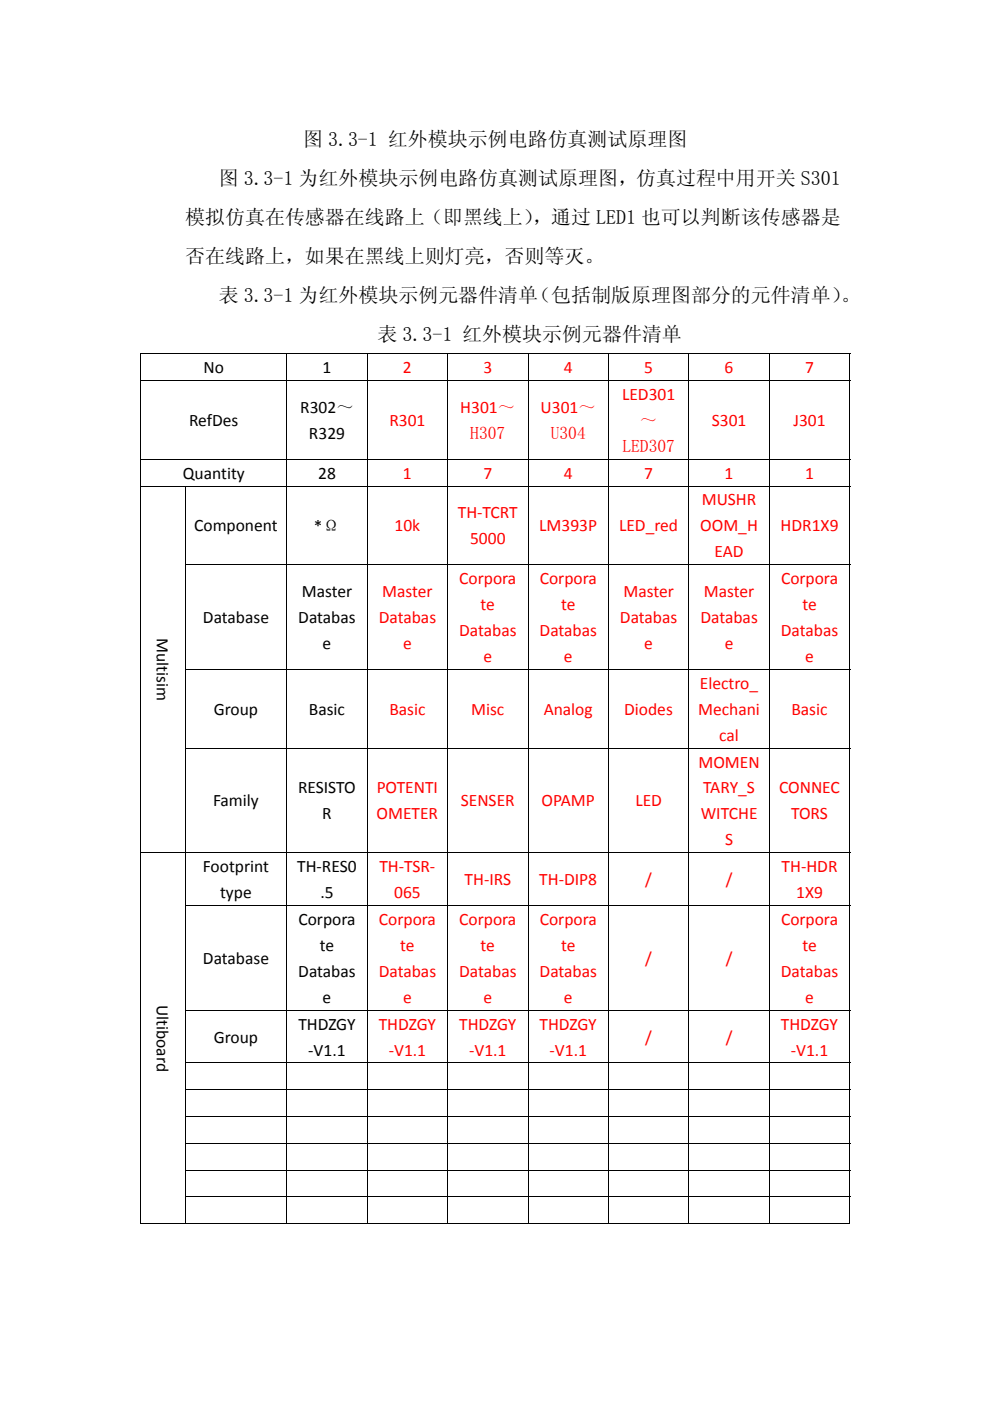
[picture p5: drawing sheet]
<svg xmlns="http://www.w3.org/2000/svg" width="210mm" height="297mm" viewBox="0 0 210 297" stroke-linecap="round" stroke-linejoin="round" font-family="sans-serif">
<defs><g id="words">
<g font-size="4.2">
<text x="64.3" y="31.1">图 3.3-1 红外模块示例电路仿真测试原理图</text>
<text x="46.4" y="39.3">图 3.3-1 为红外模块示例电路仿真测试原理图，仿真过程中用开关 S301</text>
<text x="39.3" y="47.6">模拟仿真在传感器在线路上（即黑线上）</text>
<text x="113" y="47.6">，通过 LED1 也可以判断该传感器是</text>
<text x="39.3" y="55.8">否在线路上，如果在黑线上则灯亮，否则等灭。</text>
<text x="46.4" y="64.1">表 3.3-1 为红外模块示例元器件清单（包括制版原理图部分的元件清单）</text>
<text x="178.3" y="64.1">。</text>
<text x="80" y="72.3">表 3.3-1 红外模块示例元器件清单</text>
</g>
<g font-size="3.7">
<text x="43.2" y="79.1">No</text>
<text x="68.4" y="79.1">1</text>
<text x="63.6" y="87.6">R302～</text>
<text x="40.1" y="90.3">RefDes</text>
<text x="65.5" y="93.1">R329</text>
<text x="38.8" y="101.5">Quantity</text>
<text x="67.5" y="101.5">28</text>
<text x="41.2" y="112.7">Component</text>
<text x="66.5" y="112.7">*Ω</text>
<text x="64" y="126.6">Master</text>
<text x="33.3" y="135.3" transform="rotate(90 33.3 135.3)">Multisim</text>
<text x="43" y="132.1">Database</text>
<text x="63.2" y="132.1">Databas</text>
<text x="68.4" y="137.6">e</text>
<text x="45.3" y="151.6">Group</text>
<text x="65.5" y="151.6">Basic</text>
<text x="45.2" y="171">Family</text>
<text x="63.2" y="168.2">RESISTO</text>
<text x="68.3" y="173.7">R</text>
<text x="43" y="184.9">Footprint</text>
<text x="63" y="184.9">TH-RES0</text>
<text x="46.7" y="190.4">type</text>
<text x="67.9" y="190.4">.5</text>
<text x="63.3" y="196.1">Corpora</text>
<text x="67.8" y="201.6">te</text>
<text x="43" y="204.4">Database</text>
<text x="63.2" y="207.1">Databas</text>
<text x="33.3" y="213" transform="rotate(90 33.3 213)">Ultiboard</text>
<text x="68.4" y="212.6">e</text>
<text x="45.3" y="221">Group</text>
<text x="63.3" y="218.3">THDZGY</text>
<text x="65.4" y="223.8">-V1.1</text>
</g>
<g font-size="3.7" fill="#f00">
<text x="85.4" y="79.1">2</text>
<text x="102.5" y="79.1">3</text>
<text x="119.5" y="79.1">4</text>
<text x="136.6" y="79.1">5</text>
<text x="153.6" y="79.1">6</text>
<text x="170.7" y="79.1">7</text>
<text x="97.6" y="87.6">H301～</text>
<text x="114.6" y="87.6">U301～</text>
<text x="131.9" y="84.8">LED301</text>
<text x="82.6" y="90.3">R301</text>
<text x="99.7" y="93.1">H307</text>
<text x="116.8" y="93.1">U304</text>
<text x="132" y="95.9">LED307</text>
<text x="135.7" y="90.4">～</text>
<text x="150.9" y="90.3">S301</text>
<text x="168.2" y="90.3">J301</text>
<text x="85.4" y="101.5">1</text>
<text x="102.5" y="101.5">7</text>
<text x="119.5" y="101.5">4</text>
<text x="136.6" y="101.5">7</text>
<text x="153.6" y="101.5">1</text>
<text x="170.7" y="101.5">1</text>
<text x="148.8" y="107.2">MUSHR</text>
<text x="83.7" y="112.7">10k</text>
<text x="97.1" y="109.9">TH-TCRT</text>
<text x="114.3" y="112.7">LM393P</text>
<text x="131.2" y="112.7">LED_red</text>
<text x="148.5" y="112.7">OOM_H</text>
<text x="165.5" y="112.7">HDR1X9</text>
<text x="99.7" y="115.4">5000</text>
<text x="151.5" y="118.2">EAD</text>
<text x="97.4" y="123.9">Corpora</text>
<text x="114.4" y="123.9">Corpora</text>
<text x="165.6" y="123.9">Corpora</text>
<text x="81" y="126.6">Master</text>
<text x="101.9" y="129.4">te</text>
<text x="119" y="129.4">te</text>
<text x="132.2" y="126.6">Master</text>
<text x="149.2" y="126.6">Master</text>
<text x="170.1" y="129.4">te</text>
<text x="80.3" y="132.1">Databas</text>
<text x="85.4" y="137.6">e</text>
<text x="97.3" y="134.9">Databas</text>
<text x="114.4" y="134.9">Databas</text>
<text x="131.4" y="132.1">Databas</text>
<text x="136.6" y="137.6">e</text>
<text x="148.5" y="132.1">Databas</text>
<text x="153.6" y="137.6">e</text>
<text x="165.6" y="134.9">Databas</text>
<text x="102.5" y="140.4">e</text>
<text x="119.5" y="140.4">e</text>
<text x="170.7" y="140.4">e</text>
<text x="148.4" y="146">Electro_</text>
<text x="82.5" y="151.6">Basic</text>
<text x="99.9" y="151.6">Misc</text>
<text x="115.3" y="151.6">Analog</text>
<text x="132.4" y="151.6">Diodes</text>
<text x="148" y="151.6">Mechani</text>
<text x="167.8" y="151.6">Basic</text>
<text x="152.5" y="157.1">cal</text>
<text x="148.1" y="162.7">MOMEN</text>
<text x="79.8" y="173.7">OMETER</text>
<text x="79.9" y="168.2">POTENTI</text>
<text x="97.7" y="171">SENSER</text>
<text x="114.8" y="171">OPAMP</text>
<text x="134.7" y="171">LED</text>
<text x="148.6" y="173.7">WITCHE</text>
<text x="149.1" y="168.2">TARY_S</text>
<text x="165.2" y="168.2">CONNEC</text>
<text x="167.7" y="173.7">TORS</text>
<text x="153.7" y="179.2">S</text>
<text x="80.4" y="184.9">TH-TSR-</text>
<text x="165.7" y="184.9">TH-HDR</text>
<text x="83.6" y="190.4">065</text>
<text x="98.5" y="187.7">TH-IRS</text>
<text x="114.3" y="187.7">TH-DIP8</text>
<text x="136.8" y="187.7">/</text>
<text x="153.9" y="187.7">/</text>
<text x="168.8" y="190.4">1X9</text>
<text x="80.3" y="196.1">Corpora</text>
<text x="97.4" y="196.1">Corpora</text>
<text x="114.4" y="196.1">Corpora</text>
<text x="165.6" y="196.1">Corpora</text>
<text x="84.9" y="201.6">te</text>
<text x="101.9" y="201.6">te</text>
<text x="119" y="201.6">te</text>
<text x="170.1" y="201.6">te</text>
<text x="80.3" y="207.1">Databas</text>
<text x="97.3" y="207.1">Databas</text>
<text x="114.4" y="207.1">Databas</text>
<text x="136.8" y="204.4">/</text>
<text x="153.9" y="204.4">/</text>
<text x="165.6" y="207.1">Databas</text>
<text x="85.4" y="212.6">e</text>
<text x="102.5" y="212.6">e</text>
<text x="119.5" y="212.6">e</text>
<text x="170.7" y="212.6">e</text>
<text x="80.3" y="218.3">THDZGY</text>
<text x="97.4" y="218.3">THDZGY</text>
<text x="114.4" y="218.3">THDZGY</text>
<text x="136.8" y="221">/</text>
<text x="153.9" y="221">/</text>
<text x="165.6" y="218.3">THDZGY</text>
<text x="82.4" y="223.8">-V1.1</text>
<text x="99.5" y="223.8">-V1.1</text>
<text x="116.5" y="223.8">-V1.1</text>
<text x="167.7" y="223.8">-V1.1</text>
</g>
</g></defs>
<g fill="#000">
<path d="M29.8 74.9h.1v.2h-.1zM180.1 74.9h.2v.2h-.2zM29.8 119.7h.1v.1h-.1zM29.8 141.9h.1v.1h-.1zM29.8 158.5h.1v.2h-.1zM29.8 191.9h.1v.2h-.1zM29.8 214.1h.1v.2h-.1zM29.8 225.3h.1v.1h-.1zM29.8 231h.1v.1h-.1zM29.8 236.6h.1v.2h-.1zM29.8 242.3h.1v.2h-.1zM29.8 248h.1v.2h-.1z"/>
<path d="M29.8 253.7h.1v.2h-.1zM180.1 259.4h.2v.1h-.2z"/>
</g>
<g fill="none" stroke="#000" stroke-width=".21">
<path d="M29.8 75h150.5M29.8 75.1v5.5M60.8 75.1v5.5M77.9 75.1v5.5M94.9 75.1v5.5M112 75.1v5.5M129 75.1v5.5M146.1 75.1v5.5M163.1 75.1v5.5M180.2 75.1v5.5M29.8 80.7h150.5M29.8 97.4h150.5"/>
<path d="M29.8 80.8v16.5M29.8 97.5v5.5M60.8 80.8v16.5M60.8 97.5v5.5M77.9 80.8v16.5M77.9 97.5v5.5M94.9 80.8v16.5M94.9 97.5v5.5M112 80.8v16.5M112 97.5v5.5M129 80.8v16.5M129 97.5v5.5"/>
<path d="M146.1 80.8v16.5M146.1 97.5v5.5M163.1 80.8v16.5M163.1 97.5v5.5M180.2 80.8v16.5M180.2 97.5v5.5M29.8 103.1h150.5M29.8 103.1v16.6M29.8 119.8v22.1M39.2 119.7h141.1M39.3 103.1v16.6M39.3 119.8v22.1"/>
<path d="M60.8 103.1v16.6M60.8 119.8v22.1M77.9 103.1v16.6M77.9 119.8v22.1M94.9 103.1v16.6M94.9 119.8v22.1M112 103.1v16.6M112 119.8v22.1M129 103.1v16.6M129 119.8v22.1M146.1 103.1v16.6M146.1 119.8v22.1"/>
<path d="M163.1 103.1v16.6M163.1 119.8v22.1M180.2 103.1v16.6M180.2 119.8v22.1M29.8 142v16.5M29.8 158.7v22M39.2 141.9h141.1M39.2 158.6h141.1M39.3 142v16.5M39.3 158.7v22M60.8 142v16.5M60.8 158.7v22"/>
<path d="M77.9 142v16.5M77.9 158.7v22M94.9 142v16.5M94.9 158.7v22M112 142v16.5M112 158.7v22M129 142v16.5M129 158.7v22M146.1 142v16.5M146.1 158.7v22M163.1 142v16.5M163.1 158.7v22"/>
<path d="M180.2 142v16.5M180.2 158.7v22M29.8 180.8h150.5M29.8 180.9v11M29.8 192.1v22M39.2 192h141.1M39.3 180.9v11M39.3 192.1v22M60.8 180.9v11M60.8 192.1v22M77.9 180.9v11M77.9 192.1v22"/>
<path d="M94.9 180.9v11M94.9 192.1v22M112 180.9v11M112 192.1v22M129 180.9v11M129 192.1v22M146.1 180.9v11M146.1 192.1v22M163.1 180.9v11M163.1 192.1v22M180.2 180.9v11M180.2 192.1v22"/>
<path d="M29.8 214.3v11M39.2 214.2h141.1M39.3 214.3v11M60.8 214.3v11M77.9 214.3v11M94.9 214.3v11M112 214.3v11M129 214.3v11M146.1 214.3v11M163.1 214.3v11M180.2 214.3v11M29.8 225.4v5.6"/>
<path d="M29.8 231.1v5.5M29.8 236.8v5.5M39.2 225.4h141.1M39.2 231.1h141.1M39.2 236.7h141.1M39.3 225.4v5.6M39.3 231.1v5.5M39.3 236.8v5.5M60.8 225.4v5.6M60.8 231.1v5.5M60.8 236.8v5.5M77.9 225.4v5.6"/>
<path d="M77.9 231.1v5.5M77.9 236.8v5.5M94.9 225.4v5.6M94.9 231.1v5.5M94.9 236.8v5.5M112 225.4v5.6M112 231.1v5.5M112 236.8v5.5M129 225.4v5.6M129 231.1v5.5M129 236.8v5.5M146.1 225.4v5.6"/>
<path d="M146.1 231.1v5.5M146.1 236.8v5.5M163.1 225.4v5.6M163.1 231.1v5.5M163.1 236.8v5.5M180.2 225.4v5.6M180.2 231.1v5.5M180.2 236.8v5.5M29.8 259.5h9.4M29.8 242.5v5.5M29.8 248.2v5.5M29.8 253.9v5.6"/>
<path d="M39.2 242.4h141.1M39.2 248.1h141.1M39.2 253.8h141.1M39.3 242.5v5.5M39.3 248.2v5.5M39.3 253.9v5.6M39.3 259.5h21.4M60.8 242.5v5.5M60.8 248.2v5.5M60.8 253.9v5.6M60.9 259.5h16.9M77.9 242.5v5.5"/>
<path d="M77.9 248.2v5.5M77.9 253.9v5.6M77.9 259.5h16.9M94.9 242.5v5.5M94.9 248.2v5.5M94.9 253.9v5.6M95 259.5h16.9M112 242.5v5.5M112 248.2v5.5M112 253.9v5.6M112 259.5h16.9M129 242.5v5.5"/>
<path d="M129 248.2v5.5M129 253.9v5.6M129.1 259.5h16.9M146.1 242.5v5.5M146.1 248.2v5.5M146.1 253.9v5.6M146.1 259.5h16.9M163.1 242.5v5.5M163.1 248.2v5.5M163.1 253.9v5.6M163.2 259.5h16.9M180.2 242.5v5.5"/>
<path d="M180.2 248.2v5.5M180.2 253.9v5.6"/>
</g>
<use href="#words"/>
</svg>
